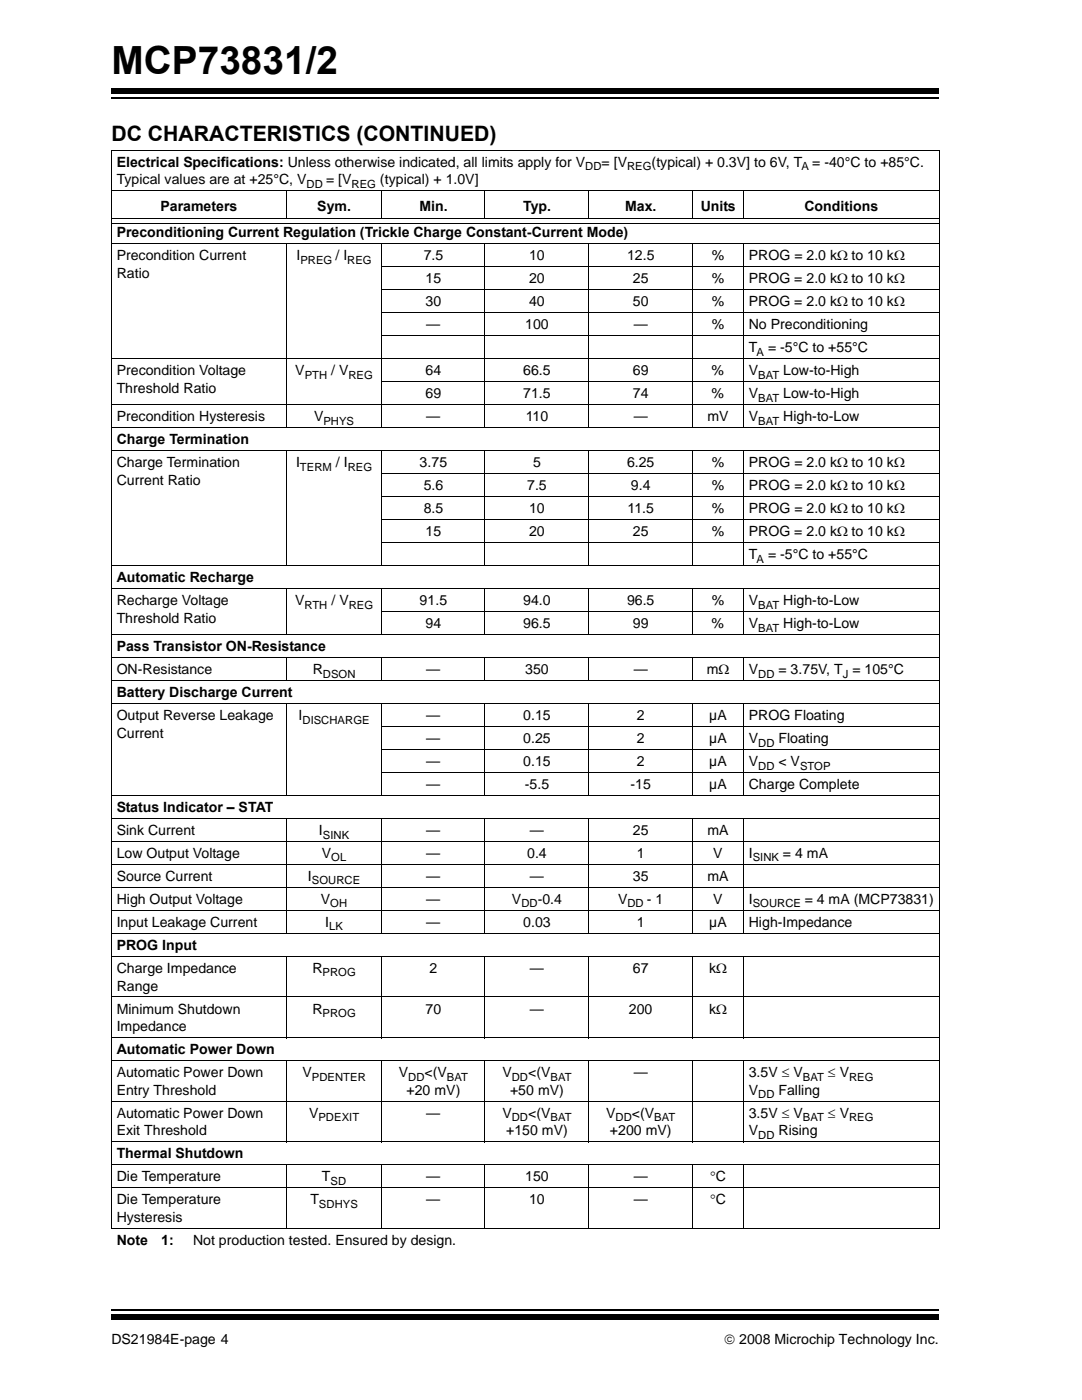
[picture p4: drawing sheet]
<svg xmlns="http://www.w3.org/2000/svg" width="216mm" height="279mm" viewBox="0 0 216 279" stroke-linecap="round" stroke-linejoin="round" font-family="sans-serif">
<defs><g id="words">
<text font-size="7.7" x="22.2" y="14.7">MCP73831/2</text>
<text font-size="4.2" x="22.2" y="28.2">DC CHARACTERISTICS (CONTINUED)</text>
<g font-size="2.8">
<text x="23.3" y="33.3">Electrical Specifications: Unless otherwise indicated, all limits apply for V</text>
<text x="120" y="33.3">= [V</text>
<text x="130" y="33.3">(typical) + 0.3V] to 6V, T</text>
<text x="162.1" y="33.3">= -40°C to +85°C.</text>
<text x="23.3" y="36.8">Typical values are at +25°C, V</text>
<text x="65.1" y="36.8">= [V</text>
<text x="75.8" y="36.8">(typical) + 1.0V]</text>
<text x="23.3" y="47.4">Preconditioning Current Regulation (Trickle Charge Constant-Current Mode)</text>
<text x="32" y="42.1">Parameters</text>
<text x="63.3" y="42.1">Sym.</text>
<text x="83.7" y="42.1">Min.</text>
<text x="104.4" y="42.1">Typ.</text>
<text x="124.7" y="42.1">Max.</text>
<text x="139.8" y="42.1">Units</text>
<text x="160.5" y="42.1">Conditions</text>
<text x="23.3" y="52">Precondition Current</text>
<text x="59.2" y="52">I</text>
<text x="67" y="52">/ I</text>
<text x="84.5" y="52">7.5</text>
<text x="105.6" y="52">10</text>
<text x="125.1" y="52">12.5</text>
<text x="142" y="52">%</text>
<text x="149.4" y="52">PROG = 2.0 kΩ to 10 kΩ</text>
<text x="23.3" y="55.5">Ratio</text>
<text x="84.9" y="56.6">15</text>
<text x="105.6" y="56.6">20</text>
<text x="126.3" y="56.6">25</text>
<text x="142" y="56.6">%</text>
<text x="149.4" y="56.6">PROG = 2.0 kΩ to 10 kΩ</text>
<text x="84.9" y="61.2">30</text>
<text x="85.1" y="65.7">—</text>
<text x="104.8" y="65.7">100</text>
<text x="105.6" y="61.2">40</text>
<text x="126.3" y="61.2">50</text>
<text x="126.4" y="65.7">—</text>
<text x="142" y="65.7">%</text>
<text x="142" y="61.2">%</text>
<text x="149.4" y="65.7">No Preconditioning</text>
<text x="149.4" y="61.2">PROG = 2.0 kΩ to 10 kΩ</text>
<text x="149.4" y="70.3">T</text>
<text x="153.2" y="70.3">= -5°C to +55°C</text>
<text x="23.3" y="74.9">Precondition Voltage</text>
<text x="58.9" y="74.9">V</text>
<text x="66.1" y="74.9">/ V</text>
<text x="84.9" y="74.9">64</text>
<text x="104.4" y="74.9">66.5</text>
<text x="126.3" y="74.9">69</text>
<text x="142" y="74.9">%</text>
<text x="149.4" y="74.9">V</text>
<text x="156.3" y="74.9">Low-to-High</text>
<text x="23.3" y="78.4">Threshold Ratio</text>
<text x="84.9" y="79.5">69</text>
<text x="104.4" y="79.5">71.5</text>
<text x="126.3" y="79.5">74</text>
<text x="142" y="79.5">%</text>
<text x="149.4" y="79.5">V</text>
<text x="156.3" y="79.5">Low-to-High</text>
<text x="23.3" y="84.1">Precondition Hysteresis</text>
<text x="23.3" y="88.7">Charge Termination</text>
<text x="62.7" y="84.1">V</text>
<text x="85.1" y="84.1">—</text>
<text x="104.9" y="84.1">110</text>
<text x="126.4" y="84.1">—</text>
<text x="141.2" y="84.1">mV</text>
<text x="149.4" y="84.1">V</text>
<text x="156.3" y="84.1">High-to-Low</text>
<text x="23.3" y="93.2">Charge Termination</text>
<text x="59.1" y="93.2">I</text>
<text x="67" y="93.2">/ I</text>
<text x="83.7" y="93.2">3.75</text>
<text x="106.4" y="93.2">5</text>
<text x="125.1" y="93.2">6.25</text>
<text x="142" y="93.2">%</text>
<text x="149.4" y="93.2">PROG = 2.0 kΩ to 10 kΩ</text>
<text x="23.3" y="96.8">Current Ratio</text>
<text x="84.5" y="97.8">5.6</text>
<text x="105.2" y="97.8">7.5</text>
<text x="125.9" y="97.8">9.4</text>
<text x="142" y="97.8">%</text>
<text x="149.4" y="97.8">PROG = 2.0 kΩ to 10 kΩ</text>
<text x="84.5" y="102.4">8.5</text>
<text x="84.9" y="107">15</text>
<text x="105.6" y="102.4">10</text>
<text x="105.6" y="107">20</text>
<text x="125.2" y="102.4">11.5</text>
<text x="126.3" y="107">25</text>
<text x="142" y="102.4">%</text>
<text x="142" y="107">%</text>
<text x="149.4" y="102.4">PROG = 2.0 kΩ to 10 kΩ</text>
<text x="149.4" y="107">PROG = 2.0 kΩ to 10 kΩ</text>
<text x="149.4" y="111.6">T</text>
<text x="153.2" y="111.6">= -5°C to +55°C</text>
<text x="23.3" y="116.2">Automatic Recharge</text>
<text x="23.3" y="120.8">Recharge Voltage</text>
<text x="23.3" y="124.3">Threshold Ratio</text>
<text x="58.9" y="120.8">V</text>
<text x="66.1" y="120.8">/ V</text>
<text x="83.7" y="120.8">91.5</text>
<text x="84.9" y="125.3">94</text>
<text x="104.4" y="120.8">94.0</text>
<text x="104.4" y="125.3">96.5</text>
<text x="125.1" y="120.8">96.5</text>
<text x="126.3" y="125.3">99</text>
<text x="142" y="125.3">%</text>
<text x="142" y="120.8">%</text>
<text x="149.4" y="125.3">V</text>
<text x="149.4" y="120.8">V</text>
<text x="156.3" y="120.8">High-to-Low</text>
<text x="156.3" y="125.3">High-to-Low</text>
<text x="23.3" y="129.9">Pass Transistor ON-Resistance</text>
<text x="23.3" y="134.5">ON-Resistance</text>
<text x="62.4" y="134.5">R</text>
<text x="85.1" y="134.5">—</text>
<text x="104.8" y="134.5">350</text>
<text x="126.4" y="134.5">—</text>
<text x="141" y="134.5">mΩ</text>
<text x="149.4" y="134.5">V</text>
<text x="155.3" y="134.5">= 3.75V, T = 105°C</text>
<text x="23.3" y="139.1">Battery Discharge Current</text>
<text x="23.3" y="143.7">Output Reverse Leakage</text>
<text x="59.6" y="143.7">I</text>
<text x="85.1" y="143.7">—</text>
<text x="104.4" y="143.7">0.15</text>
<text x="127.1" y="143.7">2</text>
<text x="141.5" y="143.7">µA</text>
<text x="149.4" y="143.7">PROG Floating</text>
<text x="23.3" y="147.2">Current</text>
<text x="85.1" y="148.3">—</text>
<text x="104.4" y="148.3">0.25</text>
<text x="127.1" y="148.3">2</text>
<text x="141.5" y="148.3">µA</text>
<text x="149.4" y="148.3">V</text>
<text x="155.3" y="148.3">Floating</text>
<text x="85.1" y="152.9">—</text>
<text x="104.4" y="152.9">0.15</text>
<text x="127.1" y="152.9">2</text>
<text x="141.5" y="152.9">µA</text>
<text x="149.4" y="152.9">V</text>
<text x="155.3" y="152.9">&lt; V</text>
<text x="85.1" y="157.5">—</text>
<text x="104.7" y="157.5">-5.5</text>
<text x="125.8" y="157.5">-15</text>
<text x="141.5" y="157.5">µA</text>
<text x="149.4" y="157.5">Charge Complete</text>
<text x="23.3" y="162.1">Status Indicator – STAT</text>
<text x="23.3" y="166.6">Sink Current</text>
<text x="63.6" y="166.6">I</text>
<text x="85.1" y="166.6">—</text>
<text x="105.7" y="166.6">—</text>
<text x="126.3" y="166.6">25</text>
<text x="141.2" y="166.6">mA</text>
<text x="23.3" y="171.2">Low Output Voltage</text>
<text x="64.2" y="171.2">V</text>
<text x="85.1" y="171.2">—</text>
<text x="105.2" y="171.2">0.4</text>
<text x="127.1" y="171.2">1</text>
<text x="142.3" y="171.2">V</text>
<text x="149.4" y="171.2">I</text>
<text x="156.2" y="171.2">= 4 mA</text>
<text x="23.3" y="175.8">Source Current</text>
<text x="61.4" y="175.8">I</text>
<text x="85.1" y="175.8">—</text>
<text x="105.7" y="175.8">—</text>
<text x="126.3" y="175.8">35</text>
<text x="141.2" y="175.8">mA</text>
<text x="23.3" y="180.4">High Output Voltage</text>
<text x="23.3" y="185">Input Leakage Current</text>
<text x="64" y="180.4">V</text>
<text x="64.9" y="185">I</text>
<text x="85.1" y="180.4">—</text>
<text x="85.1" y="185">—</text>
<text x="102.2" y="180.4">V</text>
<text x="104.4" y="185">0.03</text>
<text x="107.3" y="180.4">-0.4</text>
<text x="123.3" y="180.4">V</text>
<text x="127.1" y="185">1</text>
<text x="129.1" y="180.4">- 1</text>
<text x="141.5" y="185">µA</text>
<text x="142.3" y="180.4">V</text>
<text x="149.4" y="185">High-Impedance</text>
<text x="149.4" y="180.4">I</text>
<text x="160.6" y="180.4">= 4 mA (MCP73831)</text>
<text x="23.3" y="189.6">PROG Input</text>
<text x="23.3" y="194.1">Charge Impedance</text>
<text x="23.3" y="197.7">Range</text>
<text x="62.3" y="194.1">R</text>
<text x="85.7" y="194.1">2</text>
<text x="105.7" y="194.1">—</text>
<text x="126.3" y="194.1">67</text>
<text x="141.5" y="194.1">kΩ</text>
<text x="23.3" y="202.3">Minimum Shutdown</text>
<text x="62.3" y="202.3">R</text>
<text x="84.9" y="202.3">70</text>
<text x="105.7" y="202.3">—</text>
<text x="125.5" y="202.3">200</text>
<text x="141.5" y="202.3">kΩ</text>
<text x="23.3" y="205.8">Impedance</text>
<text x="23.3" y="210.4">Automatic Power Down</text>
<text x="23.3" y="215">Automatic Power Down</text>
<text x="60.3" y="215">V</text>
<text x="79.6" y="215">V</text>
<text x="84.7" y="215">&lt;(V</text>
<text x="100.2" y="215">V</text>
<text x="105.4" y="215">&lt;(V</text>
<text x="126.4" y="215">—</text>
<text x="149.4" y="215">3.5V ≤ V</text>
<text x="165.2" y="215">≤ V</text>
<text x="23.3" y="218.5">Entry Threshold</text>
<text x="81.1" y="218.5">+20 mV)</text>
<text x="101.8" y="218.5">+50 mV)</text>
<text x="149.4" y="218.5">V</text>
<text x="155.3" y="218.5">Falling</text>
<text x="23.3" y="223.1">Automatic Power Down</text>
<text x="23.3" y="226.6">Exit Threshold</text>
<text x="61.7" y="223.1">V</text>
<text x="85.1" y="223.1">—</text>
<text x="100.2" y="223.1">V</text>
<text x="101" y="226.6">+150 mV)</text>
<text x="105.4" y="223.1">&lt;(V</text>
<text x="120.9" y="223.1">V</text>
<text x="121.7" y="226.6">+200 mV)</text>
<text x="126.1" y="223.1">&lt;(V</text>
<text x="149.4" y="223.1">3.5V ≤ V</text>
<text x="149.4" y="226.6">V</text>
<text x="155.3" y="226.6">Rising</text>
<text x="165.2" y="223.1">≤ V</text>
<text x="23.3" y="231.2">Thermal Shutdown</text>
<text x="23.3" y="235.8">Die Temperature</text>
<text x="64.2" y="235.8">T</text>
<text x="85.1" y="235.8">—</text>
<text x="104.8" y="235.8">150</text>
<text x="126.4" y="235.8">—</text>
<text x="141.7" y="235.8">°C</text>
<text x="23.3" y="240.4">Die Temperature</text>
<text x="23.3" y="243.9">Hysteresis</text>
<text x="61.9" y="240.4">T</text>
<text x="85.1" y="240.4">—</text>
<text x="105.6" y="240.4">10</text>
<text x="126.4" y="240.4">—</text>
<text x="141.7" y="240.4">°C</text>
<text x="23.3" y="248.5">Note</text>
<text x="32.2" y="248.5">1:</text>
<text x="38.5" y="248.5">Not production tested. Ensured by design.</text>
<text x="22.2" y="268.1">DS21984E-page 4</text>
<text x="144.5" y="268.1">© 2008 Microchip Technology Inc.</text>
</g>
<g font-size="2.2">
<text x="116.8" y="34">DD</text>
<text x="125.1" y="34">REG</text>
<text x="159.9" y="34">A</text>
<text x="61.2" y="37.5">DD</text>
<text x="70.1" y="37.5">REG</text>
<text x="59.9" y="52.7">PREG</text>
<text x="69.3" y="52.7">REG</text>
<text x="151" y="71">A</text>
<text x="60.8" y="75.6">PTH</text>
<text x="69.5" y="75.6">REG</text>
<text x="151.3" y="75.6">BAT</text>
<text x="151.3" y="80.2">BAT</text>
<text x="64.5" y="84.8">PHYS</text>
<text x="151.3" y="84.8">BAT</text>
<text x="59.9" y="94">TERM</text>
<text x="69.4" y="94">REG</text>
<text x="151" y="112.3">A</text>
<text x="60.7" y="121.5">RTH</text>
<text x="69.6" y="121.5">REG</text>
<text x="151.3" y="121.5">BAT</text>
<text x="151.3" y="126.1">BAT</text>
<text x="64.4" y="135.2">DSON</text>
<text x="151.3" y="135.2">DD</text>
<text x="168.2" y="135.2">J</text>
<text x="60.4" y="144.4">DISCHARGE</text>
<text x="151.3" y="149">DD</text>
<text x="151.3" y="153.6">DD</text>
<text x="159.6" y="153.6">STOP</text>
<text x="64.4" y="167.3">SINK</text>
<text x="66.1" y="171.9">OL</text>
<text x="150.2" y="171.9">SINK</text>
<text x="62.3" y="176.5">SOURCE</text>
<text x="65.7" y="185.7">LK</text>
<text x="65.9" y="181.1">OH</text>
<text x="104" y="181.1">DD</text>
<text x="125.2" y="181.1">DD</text>
<text x="150.2" y="181.1">SOURCE</text>
<text x="64.4" y="194.9">PROG</text>
<text x="64.4" y="203">PROG</text>
<text x="62.2" y="215.7">PDENTER</text>
<text x="81.4" y="215.7">DD</text>
<text x="89.2" y="215.7">BAT</text>
<text x="102.1" y="215.7">DD</text>
<text x="109.9" y="215.7">BAT</text>
<text x="160.2" y="215.7">BAT</text>
<text x="169.4" y="215.7">REG</text>
<text x="151.3" y="219.2">DD</text>
<text x="63.5" y="223.8">PDEXIT</text>
<text x="102.1" y="223.8">DD</text>
<text x="109.9" y="223.8">BAT</text>
<text x="122.8" y="223.8">DD</text>
<text x="130.6" y="223.8">BAT</text>
<text x="151.3" y="227.3">DD</text>
<text x="160.2" y="223.8">BAT</text>
<text x="169.4" y="223.8">REG</text>
<text x="66" y="236.5">SD</text>
<text x="63.6" y="241.1">SDHYS</text>
</g>
</g></defs>
<path d="M22.2 19.6h165.1" fill="none" stroke="#000" stroke-width=".36"/>
<path d="M22.2 17.7h165.1v1h-165.1z" fill="#000"/>
<path d="M22.2 260.3h165.1v6h-165.1z" fill="#fff"/>
<path d="M22.2 261.4h165.1" fill="none" stroke="#000" stroke-width=".36"/>
<path d="M22.2 262.4h165.1v1h-165.1z" fill="#000"/>
<g fill="none" stroke="#000" stroke-width=".2">
<path d="M22.1 30h165.4M22.1 38.1h165.4M22.2 30.1v215M57.1 38v5.6M76.2 38v5.6M96.8 38v5.6M117.5 38v5.6M138.2 38v5.6M148.4 38v5.6M187.4 30.1v215M22.1 48.7h165.4M22.3 43.6h165"/>
<path d="M22.3 44.5h165M57.1 48.6v36.8M76.1 53.3h111.4M76.1 57.8h111.4M76.2 48.6v36.8M96.8 48.6v36.8M117.5 48.6v36.8M138.2 48.6v36.8M148.4 48.6v36.8M22.1 71.6h165.4M76.1 62.4h111.4M76.1 67h111.4"/>
<path d="M76.1 76.2h111.4M22.1 80.8h165.4M22.1 85.4h165.4M22.1 90h165.4M57.1 89.9v23.1M76.1 94.6h111.4M76.1 99.1h111.4M76.2 89.9v23.1M96.8 89.9v23.1M117.5 89.9v23.1M138.2 89.9v23.1M148.4 89.9v23.1"/>
<path d="M22.1 112.9h165.4M22.1 117.5h165.4M57.1 117.4v9.3M76.1 103.7h111.4M76.1 108.3h111.4M76.2 117.4v9.3M96.8 117.4v9.3M117.5 117.4v9.3M138.2 117.4v9.3M148.4 117.4v9.3M22.1 126.6h165.4M22.1 131.2h165.4"/>
<path d="M22.1 135.8h165.4M57.1 131.1v4.8M76.1 122.1h111.4M76.2 131.1v4.8M96.8 131.1v4.8M117.5 131.1v4.8M138.2 131.1v4.8M148.4 131.1v4.8M22.1 140.4h165.4M22.1 158.8h165.4M57.1 140.3v18.5M76.1 145h111.4"/>
<path d="M76.1 149.6h111.4M76.1 154.2h111.4M76.2 140.3v18.5M96.8 140.3v18.5M117.5 140.3v18.5M138.2 140.3v18.5M148.4 140.3v18.5M22.1 163.3h165.4M22.1 167.9h165.4M22.1 172.5h165.4M22.1 177.1h165.4M57.1 163.3v23.1"/>
<path d="M76.2 163.3v23.1M96.8 163.3v23.1M117.5 163.3v23.1M138.2 163.3v23.1M148.4 163.3v23.1M22.1 181.7h165.4M22.1 186.3h165.4M22.1 190.9h165.4M22.1 199h165.4M57.1 190.8v16.4M76.2 190.8v16.4M96.8 190.8v16.4"/>
<path d="M117.5 190.8v16.4M138.2 190.8v16.4M148.4 190.8v16.4M22.1 207.1h165.4M22.1 211.7h165.4M22.1 219.8h165.4M57.1 211.6v16.4M76.2 211.6v16.4M96.8 211.6v16.4M117.5 211.6v16.4M138.2 211.6v16.4M148.4 211.6v16.4"/>
<path d="M22.1 227.9h165.4M22.1 232.5h165.4M22.1 237.1h165.4M57.1 232.4v12.9M76.2 232.4v12.9M96.8 232.4v12.9M117.5 232.4v12.9M138.2 232.4v12.9M148.4 232.4v12.9M22.1 245.2h165.4"/>
</g>
<use href="#words"/>
</svg>
